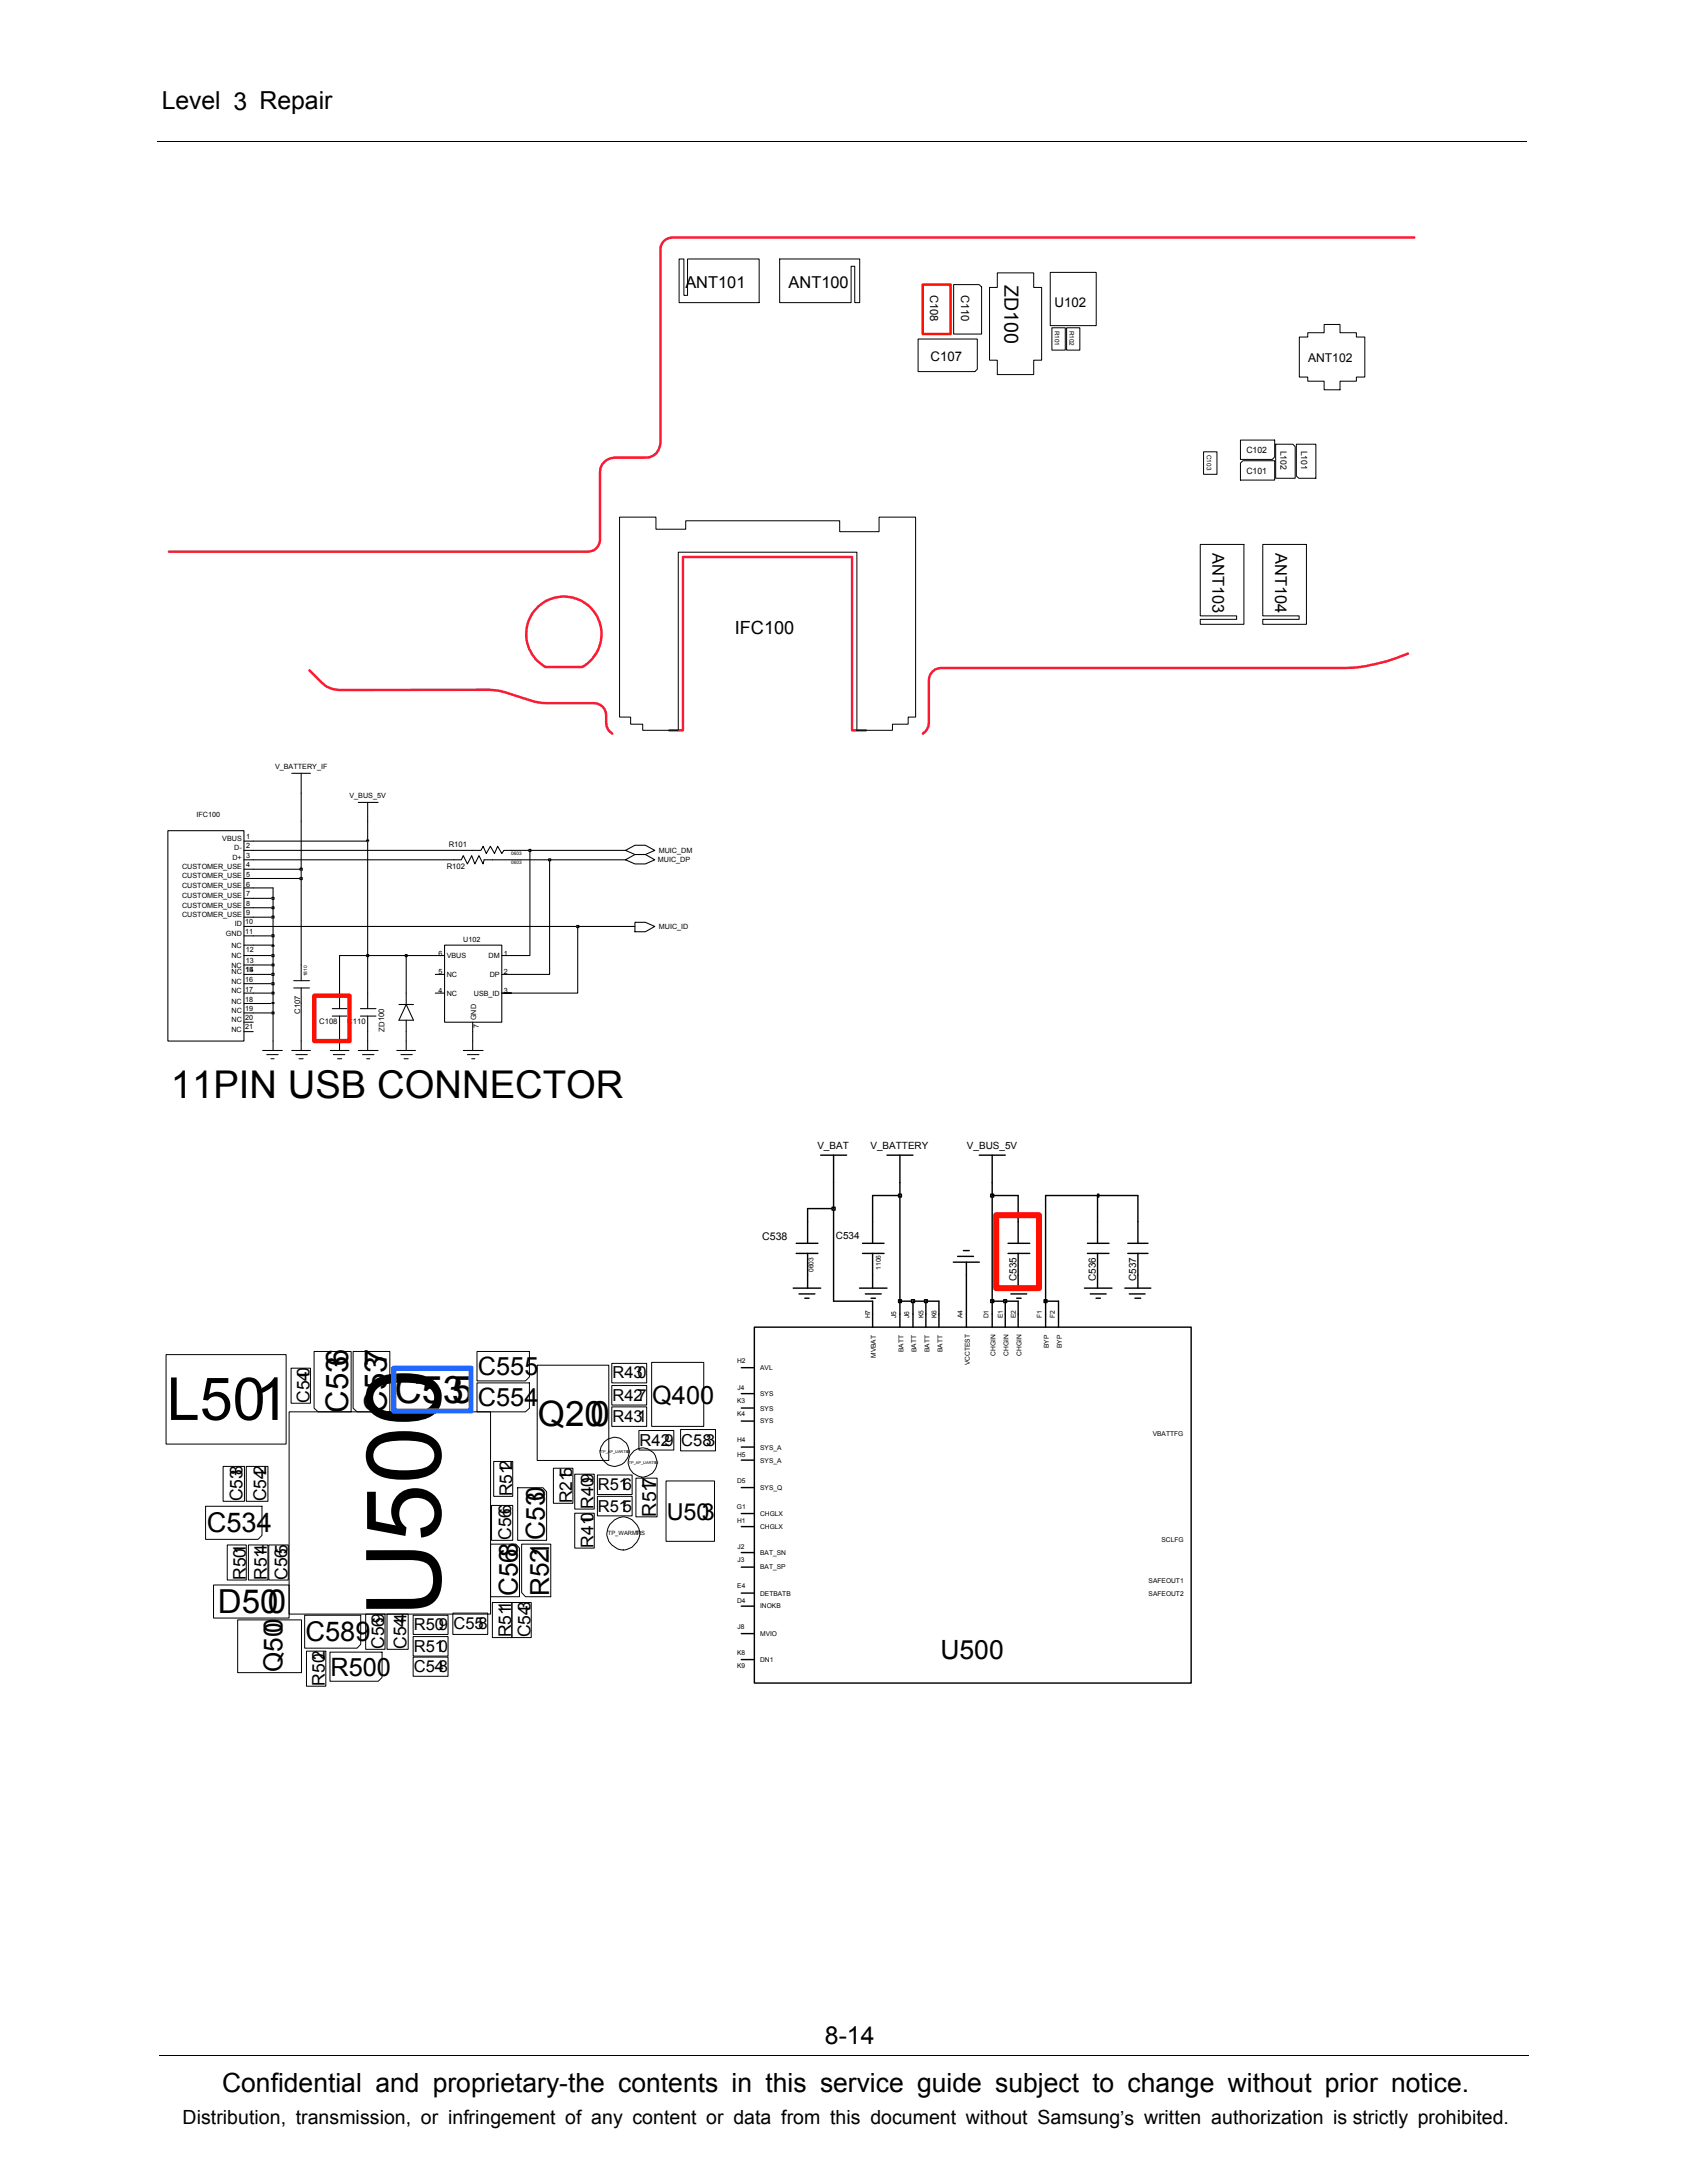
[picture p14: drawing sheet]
<svg xmlns="http://www.w3.org/2000/svg" width="216mm" height="279mm" viewBox="0 0 216 279" stroke-linecap="round" stroke-linejoin="round" font-family="sans-serif">
<defs><g id="words">
<text font-size="13.3" x="56.4" y="206.9" transform="rotate(-90 56.4 206.9)">U500</text>
<text font-size="7.6" x="21.3" y="181.7">L501</text>
<g font-size="4.9">
<text x="21.9" y="140.5">11PIN USB CONNECTOR</text>
<text x="50.5" y="179.5">C535</text>
</g>
<text font-size="4.5" x="68.8" y="182.5">Q200</text>
<text font-size="4.2" x="27.9" y="206.5">D500</text>
<g font-size="4">
<text x="44.6" y="180.8" transform="rotate(-90 44.6 180.8)">C536</text>
<text x="49.5" y="180.8" transform="rotate(-90 49.5 180.8)">C537</text>
</g>
<g font-size="3.5">
<text x="26.5" y="196.1">C534</text>
<text x="39.1" y="210.1">C589</text>
</g>
<g font-size="3.4">
<text x="69.7" y="197.1" transform="rotate(-90 69.7 197.1)">C530</text>
<text x="66.3" y="204.3" transform="rotate(-90 66.3 204.3)">C568</text>
<text x="70.3" y="204.3" transform="rotate(-90 70.3 204.3)">R521</text>
<text x="36.2" y="214" transform="rotate(-90 36.2 214)">Q500</text>
<text x="120.4" y="212.3">U500</text>
<text x="28.4" y="267.7">Confidential and proprietary-the contents in this service guide subject to change without prior notice.</text>
</g>
<g font-size="3.2">
<text x="20.7" y="14">Level 3 Repair</text>
<text x="61.2" y="176">C555</text>
<text x="83.5" y="179.6">Q400</text>
<text x="61.2" y="180">C554</text>
<text x="42.3" y="214.5">R500</text>
<text x="105.6" y="261.6">8-14</text>
</g>
<text font-size="3" x="85.3" y="194.5">U503</text>
<g font-size="2.5">
<text x="128.6" y="36.5" transform="rotate(90 128.6 36.5)">ZD100</text>
<text x="84" y="194.1" transform="rotate(-90 84 194.1)">R517</text>
<text x="23.4" y="271.9">Distribution, transmission, or infringement of any content or data from this document without Samsung’s written authorization is strictly prohibited.</text>
</g>
<text font-size="2.3" x="94" y="81.1">IFC100</text>
<g font-size="2.2">
<text x="39.6" y="179.6" transform="rotate(-90 39.6 179.6)">C540</text>
<text x="65.6" y="191.5" transform="rotate(-90 65.6 191.5)">R512</text>
<text x="31.1" y="192.2" transform="rotate(-90 31.1 192.2)">C538</text>
<text x="34.1" y="192.2" transform="rotate(-90 34.1 192.2)">C542</text>
<text x="65.4" y="197.1" transform="rotate(-90 65.4 197.1)">C566</text>
<text x="73.2" y="192.4" transform="rotate(-90 73.2 192.4)">R215</text>
<text x="76" y="193.1" transform="rotate(-90 76 193.1)">R409</text>
<text x="31.5" y="202.2" transform="rotate(-90 31.5 202.2)">R501</text>
<text x="34.2" y="202.2" transform="rotate(-90 34.2 202.2)">R514</text>
<text x="36.8" y="202.2" transform="rotate(-90 36.8 202.2)">C565</text>
<text x="76" y="198.1" transform="rotate(-90 76 198.1)">R410</text>
<text x="65.4" y="209.5" transform="rotate(-90 65.4 209.5)">R511</text>
<text x="67.9" y="209.5" transform="rotate(-90 67.9 209.5)">C543</text>
<text x="41.6" y="215.8" transform="rotate(-90 41.6 215.8)">R502</text>
<text x="49.2" y="211.1" transform="rotate(-90 49.2 211.1)">C569</text>
<text x="52" y="211.1" transform="rotate(-90 52 211.1)">C544</text>
</g>
<g font-size="2.1">
<text x="87.7" y="36.9">ANT101</text>
<text x="100.9" y="36.9">ANT100</text>
<text x="155.2" y="70.8" transform="rotate(90 155.2 70.8)">ANT103</text>
<text x="163.2" y="70.8" transform="rotate(90 163.2 70.8)">ANT104</text>
<text x="78.4" y="176.4">R430</text>
<text x="78.4" y="179.3">R427</text>
<text x="78.4" y="182.1">R431</text>
<text x="81.9" y="185">R429</text>
<text x="87.2" y="185">C583</text>
<text x="76.5" y="190.7">R516</text>
<text x="76.5" y="193.5">R515</text>
<text x="53" y="208.7">R509</text>
<text x="58" y="208.6">C558</text>
<text x="53" y="214">C548</text>
<text x="53" y="211.4">R510</text>
</g>
<g font-size="1.7">
<text x="134.9" y="39.3">U102</text>
<text x="119.1" y="46.2">C107</text>
</g>
<text font-size="1.6" x="167.4" y="46.4">ANT102</text>
<g font-size="1.4">
<text x="119.1" y="37.7" transform="rotate(90 119.1 37.7)">C108</text>
<text x="123" y="37.7" transform="rotate(90 123 37.7)">C110</text>
<text x="97.5" y="158.7">C538</text>
</g>
<g font-size="1.3">
<text x="104.6" y="147">V_BAT</text>
<text x="111.4" y="147">V_BATTERY</text>
<text x="123.7" y="147">V_BUS_5V</text>
<text x="107" y="158.6">C534</text>
<text x="130.1" y="163.9" transform="rotate(-90 130.1 163.9)">C535</text>
<text x="140.2" y="163.9" transform="rotate(-90 140.2 163.9)">C536</text>
<text x="145.4" y="163.9" transform="rotate(-90 145.4 163.9)">C537</text>
</g>
<g font-size="1.1">
<text x="159.5" y="58">C102</text>
<text x="163.9" y="57.7" transform="rotate(90 163.9 57.7)">L102</text>
<text x="166.5" y="57.7" transform="rotate(90 166.5 57.7)">L101</text>
<text x="159.5" y="60.7">C101</text>
</g>
<g font-size="1">
<text x="57.2" y="111.3">R102</text>
<text x="57.4" y="108.4">R101</text>
<text x="38.4" y="129.8" transform="rotate(-90 38.4 129.8)">C107</text>
<text x="40.9" y="131.1">C108</text>
<text x="44.4" y="131.1">C110</text>
<text x="49.2" y="132" transform="rotate(-90 49.2 132)">ZD100</text>
</g>
<g font-size=".9">
<text x="35.2" y="98.4">V_BATTERY_IF</text>
<text x="25.1" y="104.6">IFC100</text>
<text x="28.4" y="107.7">VBUS</text>
<text x="31.5" y="107.4">1</text>
<text x="44.7" y="102.1">V_BUS_5V</text>
<text x="23.3" y="111.3">CUSTOMER_USE</text>
<text x="23.3" y="112.4">CUSTOMER_USE</text>
<text x="23.3" y="113.6">CUSTOMER_USE</text>
<text x="29.7" y="110">D+</text>
<text x="30" y="108.8">D-</text>
<text x="31.5" y="109.8">3</text>
<text x="31.5" y="108.6">2</text>
<text x="31.5" y="111">4</text>
<text x="31.5" y="112.2">5</text>
<text x="31.5" y="113.5">6</text>
<text x="84.2" y="110.4">MUIC_DP</text>
<text x="84.3" y="109.2">MUIC_DM</text>
<text x="23.3" y="116.2">CUSTOMER_USE</text>
<text x="23.3" y="117.4">CUSTOMER_USE</text>
<text x="23.3" y="115">CUSTOMER_USE</text>
<text x="28.9" y="119.8">GND</text>
<text x="30" y="118.6">ID</text>
<text x="31.4" y="119.5">11</text>
<text x="31.4" y="118.3">10</text>
<text x="31.5" y="115.9">8</text>
<text x="31.5" y="117.1">9</text>
<text x="31.5" y="114.7">7</text>
<text x="84.3" y="118.9">MUIC_ID</text>
<text x="29.6" y="122.6">NC</text>
<text x="29.6" y="123.8">NC</text>
<text x="29.6" y="125.9">NC</text>
<text x="29.6" y="121.3">NC</text>
<text x="29.6" y="124.7">NC</text>
<text x="31.4" y="124.4">15</text>
<text x="31.4" y="125.6">16</text>
<text x="31.5" y="123.2">13</text>
<text x="31.5" y="124.4">14</text>
<text x="31.5" y="121.9">12</text>
<text x="56.1" y="122.3">6</text>
<text x="56.1" y="124.7">5</text>
<text x="57.2" y="122.6">VBUS</text>
<text x="57.2" y="125">NC</text>
<text x="59.3" y="120.5">U102</text>
<text x="62.5" y="122.6">DM</text>
<text x="62.7" y="125">DP</text>
<text x="64.5" y="122.3">1</text>
<text x="64.5" y="124.7">2</text>
<text x="29.6" y="127.1">NC</text>
<text x="29.6" y="128.4">NC</text>
<text x="29.6" y="129.6">NC</text>
<text x="29.6" y="130.8">NC</text>
<text x="31.4" y="130.6">20</text>
<text x="31.4" y="127">17</text>
<text x="31.4" y="128.2">18</text>
<text x="31.4" y="129.4">19</text>
<text x="31.4" y="131.8">21</text>
<text x="56.1" y="127.1">4</text>
<text x="57.2" y="127.4">NC</text>
<text x="60.6" y="127.4">USB_ID</text>
<text x="60.9" y="130.6" transform="rotate(-90 60.9 130.6)">GND</text>
<text x="61.3" y="131.6" transform="rotate(-90 61.3 131.6)">7</text>
<text x="64.5" y="127.1">3</text>
<text x="29.6" y="132">NC</text>
<text x="104.1" y="162.8" transform="rotate(-90 104.1 162.8)">0603</text>
<text x="112.7" y="162.5" transform="rotate(-90 112.7 162.5)">1106</text>
<text x="111.4" y="168.7" transform="rotate(-90 111.4 168.7)">H7</text>
<text x="112.1" y="173.8" transform="rotate(-90 112.1 173.8)">MVBAT</text>
<text x="114.7" y="168.7" transform="rotate(-90 114.7 168.7)">J5</text>
<text x="115.6" y="173.1" transform="rotate(-90 115.6 173.1)">BATT</text>
<text x="116.4" y="168.7" transform="rotate(-90 116.4 168.7)">J6</text>
<text x="117.3" y="173.1" transform="rotate(-90 117.3 173.1)">BATT</text>
<text x="118.2" y="168.7" transform="rotate(-90 118.2 168.7)">K5</text>
<text x="118.9" y="173.1" transform="rotate(-90 118.9 173.1)">BATT</text>
<text x="119.9" y="168.7" transform="rotate(-90 119.9 168.7)">K6</text>
<text x="120.6" y="173.1" transform="rotate(-90 120.6 173.1)">BATT</text>
<text x="123.2" y="168.7" transform="rotate(-90 123.2 168.7)">A4</text>
<text x="126.5" y="168.7" transform="rotate(-90 126.5 168.7)">D1</text>
<text x="127.4" y="173.5" transform="rotate(-90 127.4 173.5)">CHGIN</text>
<text x="128.3" y="168.7" transform="rotate(-90 128.3 168.7)">E1</text>
<text x="129.1" y="173.5" transform="rotate(-90 129.1 173.5)">CHGIN</text>
<text x="130" y="168.7" transform="rotate(-90 130 168.7)">E2</text>
<text x="130.7" y="173.5" transform="rotate(-90 130.7 173.5)">CHGIN</text>
<text x="133.3" y="168.7" transform="rotate(-90 133.3 168.7)">F1</text>
<text x="134.2" y="172.5" transform="rotate(-90 134.2 172.5)">BYP</text>
<text x="135" y="168.7" transform="rotate(-90 135 168.7)">F2</text>
<text x="135.9" y="172.5" transform="rotate(-90 135.9 172.5)">BYP</text>
<text x="94.3" y="174.4">H2</text>
<text x="94.3" y="179.6">K3</text>
<text x="94.4" y="177.9">J4</text>
<text x="97.3" y="175.3">AVL</text>
<text x="97.3" y="178.7">SYS</text>
<text x="124.1" y="174.8" transform="rotate(-90 124.1 174.8)">VCCTEST</text>
<text x="94.3" y="184.6">H4</text>
<text x="94.3" y="181.3">K4</text>
<text x="97.3" y="185.5">SYS_A</text>
<text x="97.3" y="180.5">SYS</text>
<text x="97.3" y="182.2">SYS</text>
<text x="147.5" y="183.9">VBATTFG</text>
<text x="94.3" y="186.4">H5</text>
<text x="94.3" y="189.8">D5</text>
<text x="97.3" y="187.2">SYS_A</text>
<text x="97.3" y="190.7">SYS_Q</text>
<text x="94.3" y="193.1">G1</text>
<text x="94.3" y="195">H1</text>
<text x="97.3" y="195.7">CHGLX</text>
<text x="97.3" y="194">CHGLX</text>
<text x="148.7" y="197.4">SCLFG</text>
<text x="94.4" y="203.3">E4</text>
<text x="94.4" y="198.3">J2</text>
<text x="94.4" y="199.9">J3</text>
<text x="97.3" y="199">BAT_SN</text>
<text x="97.3" y="200.9">BAT_SP</text>
<text x="147" y="202.5">SAFEOUT1</text>
<text x="94.3" y="205.1">D4</text>
<text x="94.4" y="208.5">J8</text>
<text x="97.3" y="209.4">MVIO</text>
<text x="97.3" y="204.2">DETBATB</text>
<text x="97.3" y="205.9">INOKB</text>
<text x="147" y="204.2">SAFEOUT2</text>
<text x="94.3" y="213.5">K9</text>
<text x="94.3" y="211.8">K8</text>
<text x="97.3" y="212.7">DN1</text>
</g>
<g font-size=".8">
<text x="135" y="42.3" transform="rotate(90 135 42.3)">R101</text>
<text x="136.9" y="42.3" transform="rotate(90 136.9 42.3)">R102</text>
<text x="154.4" y="58.2" transform="rotate(90 154.4 58.2)">C103</text>
</g>
<g font-size=".7">
<text x="77.8" y="196.5">TP_WARMRS</text>
<text x="81.3" y="196.5">T</text>
</g>
<g font-size=".6">
<text x="65.4" y="109.4">0603</text>
<text x="65.4" y="110.6">0603</text>
<text x="39.3" y="125" transform="rotate(-90 39.3 125)">1810</text>
</g>
<g font-size=".5">
<text x="76.9" y="186">TP_AP_UART50</text>
<text x="80.2" y="186">0</text>
<text x="80.5" y="187.4">TP_AP_UART50</text>
<text x="83.8" y="187.4">1</text>
</g>
</g></defs>
<g fill="none" stroke="#000" stroke-width=".13">
<path d="M20.2 18.1h175.3M86.9 33.1h.6v4.7h.5v-4.7h9.2v5.6h-10.3zM99.8 33.1h10.2v5.6h-.6v-4.6h-.5v4.6h-9.1zM118.1 36.4h3.2l.4 .3v6.1h-3.6zM122 36.4h3.3l.3 .3v6.1h-3.6zM127.6 34.9h4.7v1.9h1v9.3h-1v1.8h-4.7v-1.8h-1v-9.3h1zM134.4 34.9h5.9v6.8h-5.9zM117.5 43.4h7.6v3.9l-.3 .3h-7.3zM134.6 42h1.7v2.8h-1.7zM136.5 42h1.7v2.8h-1.7zM154 57.8h1.7v2.9h-1.7zM158.7 59.3l.4-.3h4v2.4h-4.4z"/>
<path d="M158.8 56.3h4.3v2.2l-.3 .3h-4zM163.3 56.9h2.2l.3 .3v4h-2.5zM165.9 56.9h2.5v4.3h-2.2l-.3-.3zM166.3 43.1h1.1v-.5h2.1v-1.1h2v1.1h2.1v.5h1.1v5.2h-1.1v.5h-2.1v1.1h-2v-1.1h-2.1v-.5h-1.1zM79.3 66.2h4.6v1.5h3.9v-1h19.7v1.4h5v-1.9h4.7v25.6h-1v.9h-2v.8h-4.5v-22.8h-22.9v22.8h-4.5v-.8h-1.6v-.9h-1.4zM153.6 69.7h5.6v10.2h-5.6v-.6h4.7v-.5h-4.7zM161.6 69.7h5.6v10.2h-5.6v-.6h4.7v-.5h-4.7zM37.3 99h2.4M38.5 99v2.5M21.5 106.3h9.7v26.9h-9.7zM31.2 112.4h1.2M31.2 116.2h1.2"/>
<path d="M31.2 110h1.2M31.2 117.4h1.2M31.2 111.3h1.2M31.2 108.8h1.2M31.2 107.7h1.2M31.2 113.6h1.2M31.2 115h1.2M31.2 119.8h1.2M31.2 118.6h1.2M45.8 102.7h2.6M47.1 102.7v2.4M58.1 110h.9l.3-.5 .5 1.1 .6-1.1 .4 1.1 .5-1.1 .5 1.1 .2-.6h1"/>
<path d="M60.5 108.8h1.1l.2-.5 .4 .9 .6-.9 .5 .9 .4-.9 .5 .9 .3-.4h.9M80.1 110l1.2-.6h1.3l1.2 .6-1.2 .6h-1.3zM80.1 108.8l1.2-.6h1.3l1.2 .6-1.2 .6h-1.3zM81.3 118h1.3l1.2 .6-1.2 .7h-1.3zM31.2 127.1h1.2M31.2 123.5h1.2M31.2 125.9h1.2M31.2 128.4h1.2M31.2 130.8h1.2M31.2 121h1.2M31.2 122.3h1.2M31.2 124.7h1.2"/>
<path d="M31.2 129.6h3.7v4.9M31.2 132h1.2M33.6 134.5h2.5M34.1 135h1.5M34.7 135.5h.4M37.3 134.5h2.4M37.6 126.4h2M37.6 125.5h2M37.9 135h1.4M38.3 135.5h.5M38.5 123.5v2M38.5 126.4v8.1"/>
<path d="M42.3 134.5h2.4M42.5 129.1h1.9M42.5 130h1.9M42.7 135h1.4M43.2 135.5h.5M43.5 127.1v2M43.5 130v4.5M45.8 134.5h2.6M46.1 130h2M46.1 129.1h2M46.4 135h1.5M46.9 135.5h.4"/>
<path d="M47.1 127.1v2M47.1 130v4.5M50.8 134.5h2.4M51.1 128.6h1.8M51.3 135h1.5M51.7 135.5h.5M52 128.6l.9 2h-1.8zM52 127.1v1.5M52 130.6v3.9M55.7 124.7h1.2M55.7 127.1h1.2M55.7 122.3h1.2"/>
<path d="M56.9 121h7.3v9.8h-7.3zM59.3 134.5h2.5M59.8 135h1.5M60.4 135.5h.4M60.5 130.8v3.7M64.2 122.3h1.2M64.2 124.7h1.2M64.5 127.1h.9h-1.2h1.2M20.4 263h175.3"/>
</g>
<path d="M181 30.4h-94.9a1.52 1.52 0 0 0-1.6 1.6v24.7a1.84 1.84 0 0 1-1.9 1.9h-3.9a1.88 1.88 0 0 0-1.9 1.9v8.6a1.55 1.55 0 0 1-1.6 1.5h-53.6M68.9 77.6a4.8 4.8 0 0 1 7.2 .7 4.8 4.8 0 0 1-1.6 7.1h-4.7a4.8 4.8 0 0 1-.9-7.8zM39.6 85.8l1.6 1.6a3.2 3.2 0 0 0 2.2 .9h19.3l1.4 .2 4 1.2 1.4 .3h6.5a1.52 1.52 0 0 1 1.6 1.5 2.19 2.19 0 0 0 .8 2.4M85.6 93.5h1.8v-22.2h21.7v22.2h1.7M180.2 83.7a20.7 20.7 0 0 1-8.1 1.8h-51.7a1.59 1.59 0 0 0-1.5 1.6v5.4a1.69 1.69 0 0 1-.8 1.4" fill="none" stroke="#ff1834" stroke-width=".32"/>
<path d="M118.1 36.4h3.6v6.4h-3.6z" fill="none" stroke="#ff190e" stroke-width=".32"/>
<path d="M34.8 129.5h.3v.3h-.3z" fill="#c3c3c3"/>
<path d="M32.4 128.4h2.5v1.2M34.8 129.5h.3v.3h-.3z" fill="none" stroke="#000" stroke-width=".13"/>
<path d="M34.8 128.3h.3v.1h-.3z" fill="#c3c3c3"/>
<path d="M32.4 127.1h2.5v1.3M34.8 128.3h.3v.1h-.3z" fill="none" stroke="#000" stroke-width=".13"/>
<path d="M34.8 127h.3v.2h-.3z" fill="#c3c3c3"/>
<path d="M73.9 118.6v8.5h-8.5M32.4 125.9h2.5v1.2M34.8 127h.3v.2h-.3zM43.5 122.3v4.8M47.1 122.3v4.8M52 122.3v4.8" fill="none" stroke="#000" stroke-width=".13"/>
<path d="M34.8 125.8h.3v.2h-.3z" fill="#c3c3c3"/>
<path d="M32.4 124.7h2.5v1.2M34.8 125.8h.3v.2h-.3z" fill="none" stroke="#000" stroke-width=".13"/>
<path d="M34.8 124.6h.3v.2h-.3z" fill="#c3c3c3"/>
<path d="M70.3 110v14.7h-4.9M32.4 123.5h2.5v1.2M34.8 124.6h.3v.2h-.3z" fill="none" stroke="#000" stroke-width=".13"/>
<path d="M34.8 123.4h.3v.2h-.3z" fill="#c3c3c3"/>
<path d="M38.5 112.4v11.1M32.4 122.3h2.5v1.2M34.8 123.4h.3v.2h-.3z" fill="none" stroke="#000" stroke-width=".13"/>
<path d="M34.8 122.2h.3v.2h-.3z" fill="#c3c3c3"/>
<path d="M34.8 122.2h.3v.2h-.3zM34.9 121v1.3M43.5 122.3h3.6" fill="none" stroke="#000" stroke-width=".13"/>
<path d="M46.9 122.2h.3v.2h-.3z" fill="#c3c3c3"/>
<path d="M47.1 107.7v14.6h4.9M46.9 122.2h.3v.2h-.3z" fill="none" stroke="#000" stroke-width=".13"/>
<path d="M51.9 122.2h.2v.2h-.2z" fill="#c3c3c3"/>
<path d="M67.8 108.8v13.5h-2.4M32.4 121h2.5M51.9 122.2h.2v.2h-.2zM52 122.3h3.7" fill="none" stroke="#000" stroke-width=".13"/>
<path d="M34.8 121h.3v.1h-.3z" fill="#c3c3c3"/>
<path d="M32.4 119.8h2.5v1.2M34.8 121h.3v.1h-.3z" fill="none" stroke="#000" stroke-width=".13"/>
<path d="M34.8 119.6h.3v.3h-.3z" fill="#c3c3c3"/>
<path d="M32.4 118.6h41.5M34.8 119.6h.3v.3h-.3zM34.9 117.4v2.4" fill="none" stroke="#000" stroke-width=".13"/>
<path d="M73.8 118.4h.3v.3h-.3z" fill="#c3c3c3"/>
<path d="M32.4 117.4h2.5M73.8 118.4h.3v.3h-.3zM73.9 118.6h7.4" fill="none" stroke="#000" stroke-width=".13"/>
<path d="M34.8 117.2h.3v.3h-.3z" fill="#c3c3c3"/>
<path d="M32.4 116.2h2.5v1.2M34.8 117.2h.3v.3h-.3z" fill="none" stroke="#000" stroke-width=".13"/>
<path d="M34.8 116.1h.3v.2h-.3z" fill="#c3c3c3"/>
<path d="M32.4 115h2.5v1.2M34.8 116.1h.3v.2h-.3z" fill="none" stroke="#000" stroke-width=".13"/>
<path d="M34.8 114.9h.3v.2h-.3z" fill="#c3c3c3"/>
<path d="M32.4 113.6h2.5v1.4M32.4 112.4h6.1M34.8 114.9h.3v.2h-.3z" fill="none" stroke="#000" stroke-width=".13"/>
<path d="M38.4 112.3h.3v.3h-.3z" fill="#c3c3c3"/>
<path d="M32.4 111.3h6.1v1.1M38.4 112.3h.3v.3h-.3z" fill="none" stroke="#000" stroke-width=".13"/>
<path d="M38.4 111.1h.3v.3h-.3z" fill="#c3c3c3"/>
<path d="M32.4 110h25.7M38.4 111.1h.3v.3h-.3zM38.5 105.1v6.2M63 110h7.3" fill="none" stroke="#000" stroke-width=".13"/>
<path d="M70.2 109.9h.3v.3h-.3z" fill="#c3c3c3"/>
<path d="M32.4 108.8h28.1M65.4 108.8h2.4M70.2 109.9h.3v.3h-.3zM70.3 110h9.8" fill="none" stroke="#000" stroke-width=".13"/>
<path d="M67.7 108.7h.2v.3h-.2z" fill="#c3c3c3"/>
<path d="M32.4 107.7h14.7M67.7 108.7h.2v.3h-.2zM67.8 108.8h12.3" fill="none" stroke="#000" stroke-width=".13"/>
<path d="M46.9 107.5h.3v.2h-.3z" fill="#c3c3c3"/>
<g fill="none" stroke="#000" stroke-width=".13">
<path d="M38.5 101.5v3.6M46.9 107.5h.3v.2h-.3zM47.1 105.1v2.6M21.3 173.4h15.3v11.4h-15.3zM37.3 175.1h2.4v4.5h-2.4zM40.2 173h4.7v7.7h-4.2l-.5-.5zM45.2 173h4.7v7.7h-4.2l-.5-.5zM50.4 175.6l.5-.5h9.4v5.5h-9.9zM61 177h6.8v3.2l-.6 .5h-6.2zM61 173h6.8v3.2l-.6 .5h-6.2zM68.7 174.7h9.2v12.2h-9.2zM78.3 177.3h4.5v2.5h-4.5z"/>
<path d="M78.3 174.5h4.5v2.5h-4.5zM83.4 174.4h6.7v8.2h-6.7zM26.3 192.8h7.2v3.7l-.5 .5h-6.7zM28.6 187.7h2.7v4.5h-2.7zM29.1 197.7h2.4v4.5h-2.4zM31.5 187.7h2.8v4.5h-2.8zM31.8 197.7h2.5v4.5h-2.5zM34.4 197.7h2.5v4.5h-2.5zM37 180.7h25.8v25.9h-25.8zM62.8 197.6h3.2l.5 .5v6.3h-3.7zM62.9 192.7h2.7v4.4h-2.7zM63.2 187h2.4v4.5h-2.4z"/>
<path d="M66.3 190.4h3.2l.5 .5v6.2h-3.7zM66.8 197.6h3.7v6.8h-3.3l-.4-.6zM70.8 187.9h2.5v4.5h-2.5zM73.6 193.7h2.5v4.4h-2.5zM73.6 188.7h2.5v4.4h-2.5zM76.5 191.5h4.4v2.5h-4.4zM76.5 188.8h4.4v2.5h-4.4zM78.3 180.1h4.5v2.5h-4.5zM81.4 189.2h2.7v4.9h-2.7zM81.8 183.1h4.4v2.5h-4.4zM85.2 189.5h6.2v7.8h-6.2zM87.1 183h4.5v2.7h-4.5z"/>
<path d="M27.3 202.9h9.7v4.2h-9.7zM30.4 207.3h8.2v6.8h-8.2zM39 206.7h7.2v3.8l-.5 .4h-6.7zM39.2 211.3h2.5v4.5h-2.5zM42.2 211.5h6.7v3.2l-.5 .5h-6.2zM46.8 206.6h2.5v4.5h-2.5zM49.5 206.6h2.7v4.5h-2.7zM52.9 206.7h4.4v2.5h-4.4zM52.9 212.1h4.4v2.4h-4.4zM52.9 209.5h4.4v2.5h-4.4zM58 206.5h4.4v2.7h-4.4zM63 205.1h2.5v4.5h-2.5z"/>
<path d="M65.5 205.1h2.5v4.5h-2.5z"/>
<circle cx="78.7" cy="185.8" r="1.87"/>
<circle cx="79.8" cy="196.3" r="2.09"/>
<circle cx="82.2" cy="187.2" r="1.87"/>
</g>
<path d="M40.2 127.4h4.5v5.8h-4.5z" fill="none" stroke="#ff0900" stroke-width=".55"/>
<path d="M50.4 175.1h9.9v5.5h-9.9z" fill="none" stroke="#2068ff" stroke-width=".66"/>
<g fill="none" stroke="#000" stroke-width=".18">
<path d="M101.9 159.1h2.8M103.4 156.4v2.7M105 147.8h3.4M106.7 154.7v11.8h5v3.4M106.7 147.8v3.6M110.4 159.1h2.7M111.7 156.4v2.7M113.5 147.8h3.3M115.2 147.8v3.6M125.3 147.8h3.4M127 147.8v3.6M129 159.1h2.8"/>
<path d="M130.3 156.4v2.7M139.2 159.1h2.7M140.5 156.4v2.7M144.3 159.1h2.6M145.6 156.4v2.7M94.9 175h1.6M94.9 178.4h1.6M96.5 169.9h55.9v45.5h-55.9zM101.5 164.9h3.5M101.9 160.4h2.8M102.3 165.6h2M103 166.2h.5"/>
<path d="M103.4 160.4v4.5M110 164.9h3.5M110.4 160.4h2.7M110.7 165.6h2.1M111.5 166.2h.5M111.7 160.4v4.5M115.2 166.5v3.4M116.8 166.5v3.4M118.5 166.5v3.4M120.2 166.5v3.4M122 161.5h3.3M122.6 160.8h2"/>
<path d="M123.3 160.1h.7M123.7 161.5v8.4M127 166.5v3.4M128.7 164.9h3.4M128.7 166.5v3.4M129 160.4h2.8M129.4 165.6h2M130.1 166.2h.6M130.3 160.4v4.5M130.3 166.5v3.4M133.8 166.5v3.4M135.5 166.5v3.4"/>
<path d="M138.8 164.9h3.5M139.2 160.4h2.7M139.5 165.6h2.1M140.3 166.2h.5M140.5 160.4v4.5M144 164.9h3.3M144.3 160.4h2.6M144.5 165.6h2M145.2 166.2h.8M145.6 160.4v4.5M94.9 185.2h1.6M94.9 198.7h1.6"/>
<path d="M94.9 180.2h1.6M94.9 190.4h1.6M94.9 193.7h1.6M94.9 195.4h1.6M94.9 186.9h1.6M94.9 181.9h1.6M94.9 205.6h1.6M94.9 203.9h1.6M94.9 209.1h1.6M94.9 212.4h1.6M94.9 200.6h1.6"/>
</g>
<path d="M115 166.3h.4v.4h-.4z" fill="#c3c3c3"/>
<path d="M115.2 153v13.5h1.6M115 166.3h.4v.4h-.4z" fill="none" stroke="#000" stroke-width=".18"/>
<path d="M116.6 166.3h.4v.4h-.4z" fill="#c3c3c3"/>
<path d="M116.6 166.3h.4v.4h-.4zM116.8 166.5h1.7" fill="none" stroke="#000" stroke-width=".18"/>
<path d="M118.3 166.3h.4v.4h-.4z" fill="#c3c3c3"/>
<path d="M118.3 166.3h.4v.4h-.4zM118.5 166.5h1.7" fill="none" stroke="#000" stroke-width=".18"/>
<path d="M126.8 166.3h.4v.4h-.4z" fill="#c3c3c3"/>
<path d="M127 153v13.5h1.7M126.8 166.3h.4v.4h-.4z" fill="none" stroke="#000" stroke-width=".18"/>
<path d="M128.5 166.3h.3v.4h-.3z" fill="#c3c3c3"/>
<path d="M128.5 166.3h.3v.4h-.3zM128.7 166.5h1.6" fill="none" stroke="#000" stroke-width=".18"/>
<path d="M133.6 166.3h.4v.4h-.4z" fill="#c3c3c3"/>
<path d="M106.7 154.7h-3.3v1.7M111.7 153v3.4M130.3 153v3.4M133.8 153v13.5h1.7M140.5 153v3.4M145.6 153v3.4M133.6 166.3h.4v.4h-.4z" fill="none" stroke="#000" stroke-width=".18"/>
<path d="M106.5 154.5h.4v.4h-.4z" fill="#c3c3c3"/>
<path d="M106.5 154.5h.4v.4h-.4zM106.7 151.4v3.3M111.7 153h3.5" fill="none" stroke="#000" stroke-width=".18"/>
<path d="M115 152.8h.4v.4h-.4z" fill="#c3c3c3"/>
<path d="M115 152.8h.4v.4h-.4zM115.2 151.4v1.6" fill="none" stroke="#000" stroke-width=".18"/>
<path d="M126.8 152.8h.4v.4h-.4z" fill="#c3c3c3"/>
<path d="M126.8 152.8h.4v.4h-.4zM127 151.4v1.6h3.3M133.8 153h6.7" fill="none" stroke="#000" stroke-width=".18"/>
<path d="M140.5 152.8h.1v.4h-.1z" fill="#c3c3c3"/>
<path d="M140.5 153h5.1M140.5 152.8h.1v.4h-.1z" fill="none" stroke="#000" stroke-width=".18"/>
<path d="M127.5 155.5h5.5v9.4h-5.5z" fill="none" stroke="#ff1200" stroke-width=".77"/>
<use href="#words"/>
</svg>
